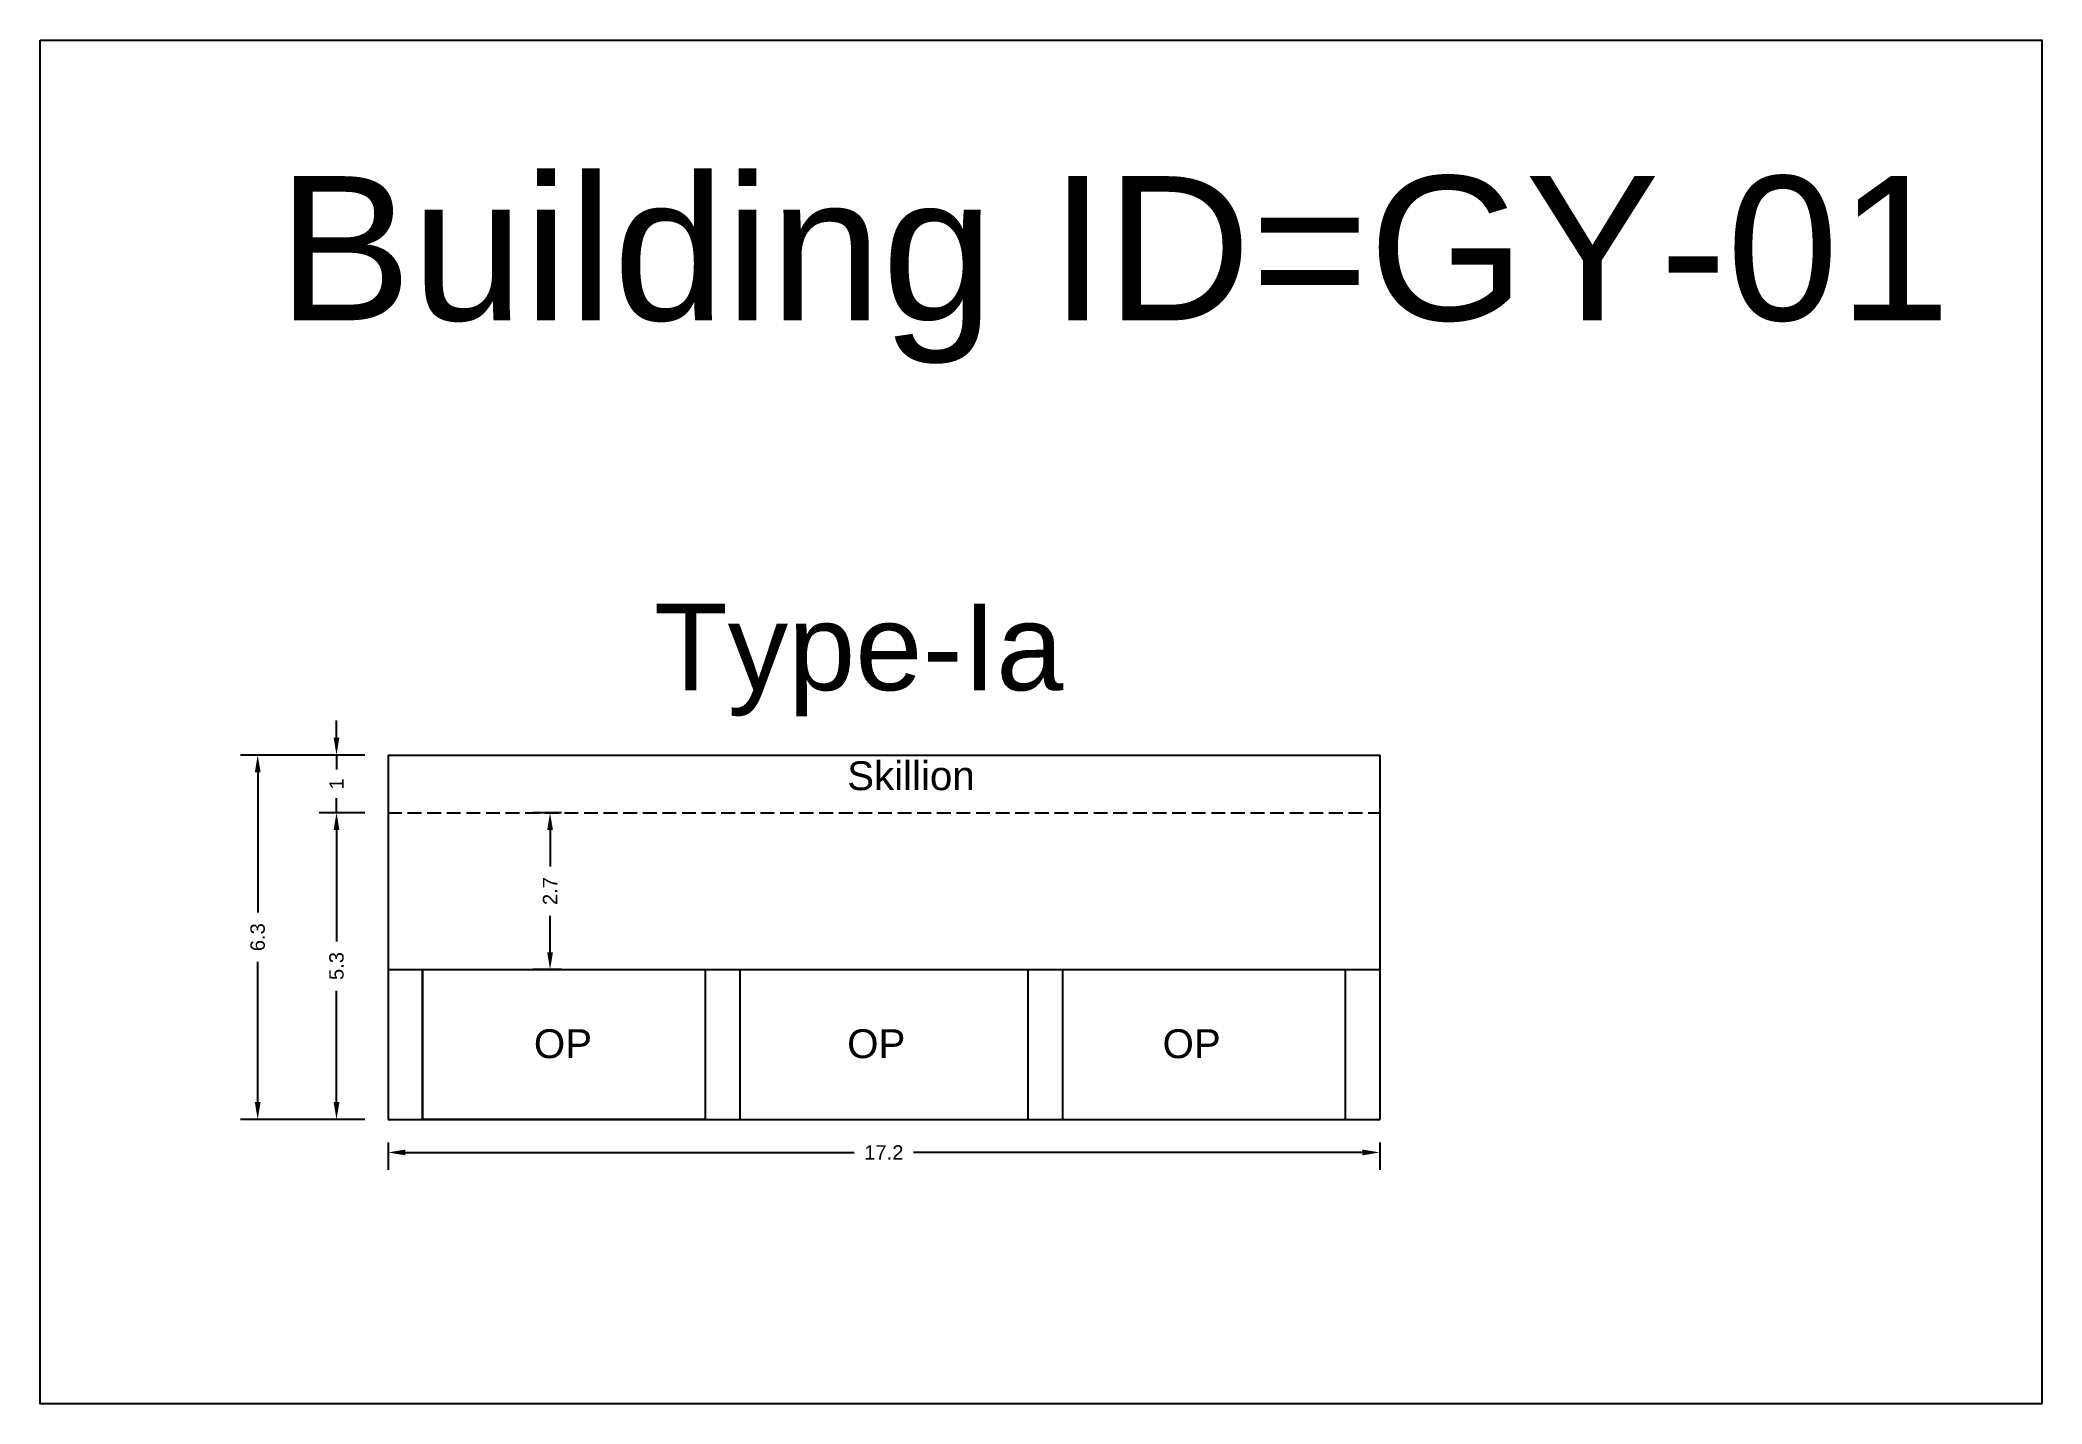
# Model space of a CAD drawing. Header units: metres. Extents: x 3416649 to 3417076, y -6712857 to -6712690.
# Drawn here: x 3416649.39 to 3416684.11, y -6712713.74 to -6712690.08 of the extents above; entities that cross this region are included whole.
import ezdxf

# ---------------------------------------------------------------- set-up
doc = ezdxf.new("R2010")
doc.units = ezdxf.units.M
doc.linetypes.add('ACAD_ISO02W100', pattern=[15, 12, -3])
doc.layers.add('Dotted', color=7, linetype='ACAD_ISO02W100', plot=False)
doc.styles.get("Standard").update_dxf_attribs({"font": 'arial.ttf'})
doc.dimstyles.new('ISO-25', dxfattribs={"dimtxt": 0.25, "dimasz": 0.3, "dimexe": 0.3, "dimexo": 0.4, "dimgap": 0.2, "dimtad": 0, "dimdec": 1, "dimdsep": 46, "dimtxsty": 'Standard', "dimcen": 2.5, "dimadec": 0, "dimazin": 0, "dimtfac": 1, "dimtdec": 1, "dimtmove": 0, "dimatfit": 3, "dimfxl": 1, "dimarcsym": 0})

# ---------------------------------------------------------------- blocks, each defined once
blk = doc.blocks.new('*D4')
at = {"color": 0, "lineweight": -2, "transparency": 16777216}
for p, q in [((3416655.421, -6712709.203), (3416655.421, -6712709.676)), ((3416655.721, -6712709.376), (3416663.509, -6712709.376)), ((3416672.321, -6712709.376), (3416664.533, -6712709.376)), ((3416672.621, -6712709.203), (3416672.621, -6712709.676))]:
    blk.add_line(p, q, dxfattribs=at)
at = {"color": 0, "transparency": 16777216}
for points in [[(3416655.721, -6712709.326), (3416655.721, -6712709.426), (3416655.421, -6712709.376)], [(3416672.321, -6712709.326), (3416672.321, -6712709.426), (3416672.621, -6712709.376)]]:
    blk.add_solid(points, dxfattribs=at)
at = {"layer": 'Defpoints', "color": 0, "transparency": 16777216}
for p in [(3416655.421, -6712708.803), (3416672.621, -6712708.803), (3416672.621, -6712709.376)]:
    blk.add_point(p, dxfattribs=at)
at = {"color": 0, "transparency": 16777216, "insert": (3416664.021, -6712709.376), "char_height": 0.25, "attachment_point": 5}
blk.add_mtext('17.2', dxfattribs=at)
blk = doc.blocks.new('*D5')
at = {"color": 0, "lineweight": -2, "transparency": 16777216}
for p, q in [((3416655.021, -6712703.483), (3416654.228, -6712703.483)), ((3416654.528, -6712703.783), (3416654.528, -6712705.716)), ((3416654.528, -6712708.503), (3416654.528, -6712706.571)), ((3416655.021, -6712708.803), (3416654.228, -6712708.803))]:
    blk.add_line(p, q, dxfattribs=at)
at = {"color": 0, "transparency": 16777216}
for points in [[(3416654.478, -6712703.783), (3416654.578, -6712703.783), (3416654.528, -6712703.483)], [(3416654.478, -6712708.503), (3416654.578, -6712708.503), (3416654.528, -6712708.803)]]:
    blk.add_solid(points, dxfattribs=at)
at = {"layer": 'Defpoints', "color": 0, "transparency": 16777216}
for p in [(3416654.528, -6712703.483), (3416655.421, -6712703.483), (3416655.421, -6712708.803)]:
    blk.add_point(p, dxfattribs=at)
at = {"color": 0, "transparency": 16777216, "insert": (3416654.528, -6712706.143), "char_height": 0.25, "attachment_point": 5, "rotation": 90}
blk.add_mtext('5.3', dxfattribs=at)
blk = doc.blocks.new('*D6')
at = {"color": 0, "lineweight": -2, "transparency": 16777216}
for p, q in [((3416655.021, -6712702.483), (3416652.861, -6712702.483)), ((3416653.161, -6712702.783), (3416653.161, -6712705.215)), ((3416653.161, -6712708.503), (3416653.161, -6712706.072)), ((3416655.021, -6712708.803), (3416652.861, -6712708.803))]:
    blk.add_line(p, q, dxfattribs=at)
at = {"color": 0, "transparency": 16777216}
for points in [[(3416653.111, -6712702.783), (3416653.211, -6712702.783), (3416653.161, -6712702.483)], [(3416653.111, -6712708.503), (3416653.211, -6712708.503), (3416653.161, -6712708.803)]]:
    blk.add_solid(points, dxfattribs=at)
at = {"layer": 'Defpoints', "color": 0, "transparency": 16777216}
for p in [(3416653.161, -6712702.483), (3416655.421, -6712702.483), (3416655.421, -6712708.803)]:
    blk.add_point(p, dxfattribs=at)
at = {"color": 0, "transparency": 16777216, "insert": (3416653.161, -6712705.643), "char_height": 0.25, "attachment_point": 5, "rotation": 90}
blk.add_mtext('6.3', dxfattribs=at)
blk = doc.blocks.new('*D7')
at = {"color": 0, "lineweight": -2, "transparency": 16777216}
for p, q in [((3416654.528, -6712702.183), (3416654.528, -6712701.883)), ((3416655.021, -6712702.483), (3416654.228, -6712702.483)), ((3416654.528, -6712702.483), (3416654.528, -6712702.737)), ((3416654.528, -6712703.483), (3416654.528, -6712703.229)), ((3416655.021, -6712703.483), (3416654.228, -6712703.483)), ((3416654.528, -6712703.783), (3416654.528, -6712704.083))]:
    blk.add_line(p, q, dxfattribs=at)
at = {"color": 0, "transparency": 16777216}
for points in [[(3416654.478, -6712702.183), (3416654.578, -6712702.183), (3416654.528, -6712702.483)], [(3416654.478, -6712703.783), (3416654.578, -6712703.783), (3416654.528, -6712703.483)]]:
    blk.add_solid(points, dxfattribs=at)
at = {"layer": 'Defpoints', "color": 0, "transparency": 16777216}
for p in [(3416654.528, -6712702.483), (3416655.421, -6712702.483), (3416655.421, -6712703.483)]:
    blk.add_point(p, dxfattribs=at)
at = {"color": 0, "transparency": 16777216, "insert": (3416654.528, -6712702.983), "char_height": 0.25, "attachment_point": 5, "rotation": 90}
blk.add_mtext('1', dxfattribs=at)
blk = doc.blocks.new('*D8')
at = {"color": 0, "lineweight": -2, "transparency": 16777216}
for p, q in [((3416658.432, -6712703.483), (3416657.932, -6712703.483)), ((3416658.232, -6712703.783), (3416658.232, -6712704.414)), ((3416658.232, -6712705.903), (3416658.232, -6712705.273)), ((3416658.432, -6712706.203), (3416657.932, -6712706.203))]:
    blk.add_line(p, q, dxfattribs=at)
at = {"color": 0, "transparency": 16777216}
for points in [[(3416658.182, -6712703.783), (3416658.282, -6712703.783), (3416658.232, -6712703.483)], [(3416658.182, -6712705.903), (3416658.282, -6712705.903), (3416658.232, -6712706.203)]]:
    blk.add_solid(points, dxfattribs=at)
at = {"layer": 'Defpoints', "color": 0, "transparency": 16777216}
for p in [(3416658.232, -6712703.483), (3416658.832, -6712703.483), (3416658.832, -6712706.203)]:
    blk.add_point(p, dxfattribs=at)
at = {"color": 0, "transparency": 16777216, "insert": (3416658.232, -6712704.843), "char_height": 0.25, "attachment_point": 5, "rotation": 90}
blk.add_mtext('2.7', dxfattribs=at)

msp = doc.modelspace()

# ---------------------------------------------------------------- hatches: boundary and pattern name
h = msp.add_hatch()
h.set_pattern_fill('ANGLE', color=256)
h.set_pattern_definition([(0, (0, 0), (0, 6.985), [5.08, -1.905]), (90, (0, 0), (-6.985, 4e-16), [5.08, -1.905])])
h.paths.add_polyline_path([(3416677.756, -6712702.899), (3416677.304, -6712702.899), (3416677.304, -6712710.77), (3416677.756, -6712710.77)])
h.paths.add_polyline_path([(3416677.756, -6712702.419), (3416677.304, -6712702.419), (3416677.304, -6712702.899), (3416677.756, -6712702.899)])
h.paths.add_polyline_path([(3416677.756, -6712702.119), (3416677.304, -6712702.119), (3416677.304, -6712702.419), (3416677.756, -6712702.419)])
h.paths.add_polyline_path([(3416677.756, -6712701.216), (3416677.304, -6712701.216), (3416677.304, -6712702.119), (3416677.756, -6712702.119)])

# ---------------------------------------------------------------- linework, layer by layer
for points in [[(3416649.386, -6712690.082), (3416684.108, -6712690.082), (3416684.108, -6712713.738), (3416649.386, -6712713.738)], [(3416656.021, -6712706.203), (3416660.921, -6712706.203), (3416660.921, -6712708.803), (3416656.021, -6712708.803)]]:
    msp.add_lwpolyline(points, close=True)
for points in [[(3416655.421, -6712702.483), (3416655.421, -6712708.803)], [(3416655.421, -6712702.483), (3416672.621, -6712702.483)], [(3416672.621, -6712702.483), (3416672.621, -6712708.803)], [(3416655.421, -6712706.203), (3416672.621, -6712706.203)], [(3416656.021, -6712706.203), (3416656.021, -6712708.803)], [(3416660.921, -6712706.203), (3416660.921, -6712708.803)], [(3416661.521, -6712706.203), (3416661.521, -6712708.803)], [(3416666.521, -6712706.203), (3416666.521, -6712708.803)], [(3416667.121, -6712706.203), (3416667.121, -6712708.803)], [(3416672.021, -6712706.203), (3416672.021, -6712708.803)], [(3416655.421, -6712708.803), (3416672.621, -6712708.803)]]:
    msp.add_lwpolyline(points)
at = {"layer": 'Dotted', "ltscale": 0.02}
msp.add_lwpolyline([(3416655.421, -6712703.483), (3416672.621, -6712703.483)], dxfattribs=at)

# ---------------------------------------------------------------- texts
at = {"attachment_point": 1}
for s, width, heights, insert, char_height in [('Building ID=GY-01', 67.86454, [0.517], (3416653.503, -6712692.443), 2.5), ('Type-Ia ', 9.99112, [0.517], (3416660.033, -6712699.859), 1.5), ('Skillion', 1.17554, [0], (3416663.385, -6712702.592), 0.5), ('OP', 1.17554, [0], (3416657.951, -6712707.24), 0.5), ('OP', 1.17554, [0], (3416663.385, -6712707.24), 0.5), ('OP', 1.17554, [0], (3416668.855, -6712707.24), 0.5)]:
    msp.add_mtext_dynamic_manual_height_columns(s, width=width, gutter_width=12.5, heights=heights, dxfattribs=dict(at, insert=insert, char_height=char_height))

# ---------------------------------------------------------------- dimensions: what is measured, and where the dimension line sits
for base, p1, p2, picture, middle in [((3416654.528, -6712702.483), (3416655.421, -6712703.483), (3416655.421, -6712702.483), '*D7', (3416654.528, -6712702.983)), ((3416653.161, -6712702.483), (3416655.421, -6712708.803), (3416655.421, -6712702.483), '*D6', (3416653.161, -6712705.643)), ((3416654.528, -6712703.483), (3416655.421, -6712708.803), (3416655.421, -6712703.483), '*D5', (3416654.528, -6712706.143)), ((3416658.232, -6712703.483), (3416658.832, -6712706.203), (3416658.832, -6712703.483), '*D8', (3416658.232, -6712704.843))]:
    dim = msp.add_linear_dim(base=base, p1=p1, p2=p2, angle=90, dimstyle='ISO-25')
    dim.commit()
    dim.dimension.update_dxf_attribs({"geometry": picture, "text_midpoint": middle})
dim = msp.add_linear_dim(base=(3416672.621, -6712709.376), p1=(3416655.421, -6712708.803), p2=(3416672.621, -6712708.803), dimstyle='ISO-25')
dim.commit()
dim.dimension.update_dxf_attribs({"geometry": '*D4', "text_midpoint": (3416664.021, -6712709.376)})

doc.saveas('drawing.dxf')
